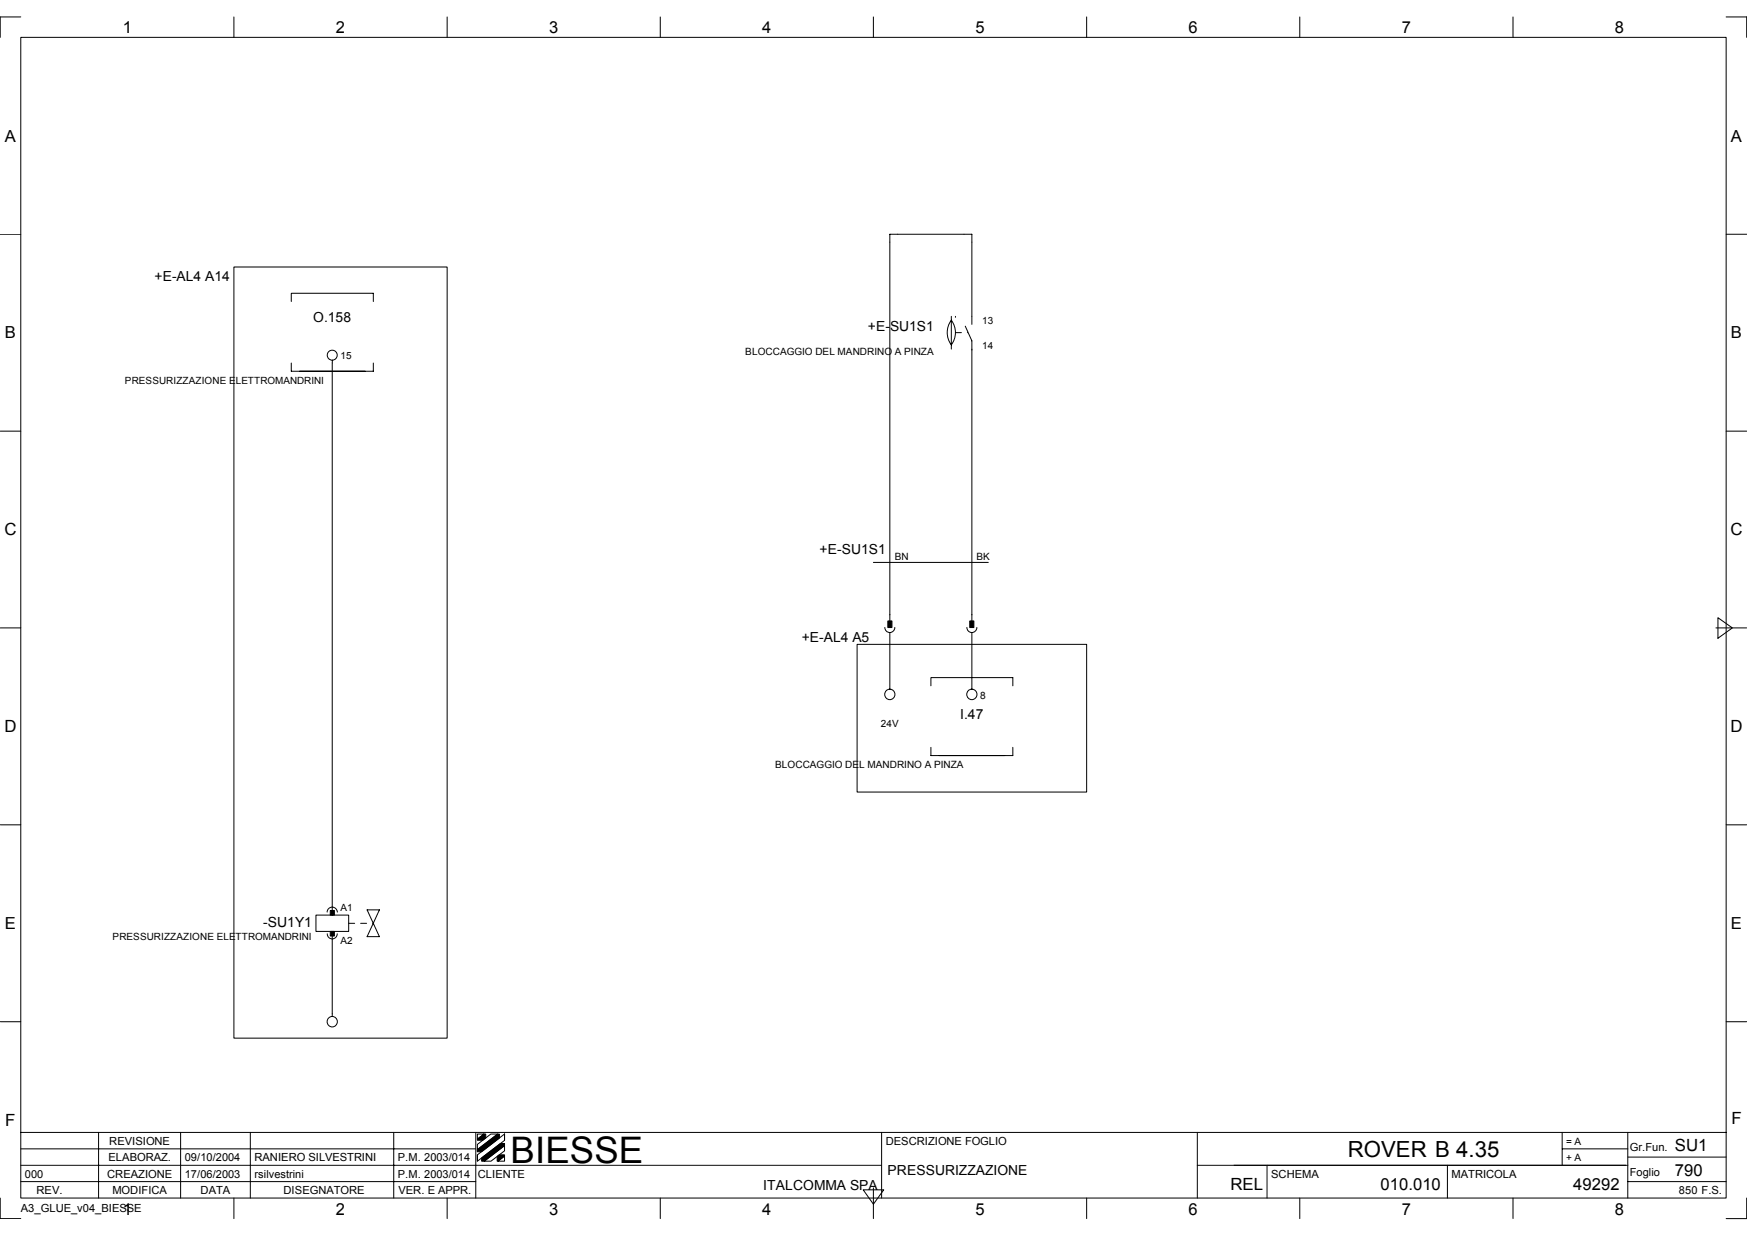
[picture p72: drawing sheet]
<svg xmlns="http://www.w3.org/2000/svg" width="297mm" height="210mm" viewBox="0 0 297 210" stroke-linecap="round" stroke-linejoin="round" font-family="sans-serif">
<defs><g id="words">
<text font-size="6.2" x="86.8" y="197.7">BIESSE</text>
<text font-size="3.8" x="229.2" y="196.7">ROVER B 4.35</text>
<g font-size="2.9">
<text x=".8" y="91">C</text>
<text x="294.2" y="91">C</text>
<text x=".8" y="124.4">D</text>
<text x="294.2" y="124.4">D</text>
<text x=".9" y="191.3">F</text>
<text x="294.4" y="191">F</text>
<text x="284.8" y="195.6">SU1</text>
<text x="209.2" y="202.2">REL</text>
</g>
<g font-size="2.8">
<text x="20.9" y="5.7">1</text>
<text x="57.1" y="5.7">2</text>
<text x="93.4" y="5.7">3</text>
<text x="129.6" y="5.7">4</text>
<text x="165.8" y="5.7">5</text>
<text x="202.1" y="5.7">6</text>
<text x="238.3" y="5.7">7</text>
<text x="274.6" y="5.7">8</text>
<text x=".8" y="24.1">A</text>
<text x="294.3" y="24.1">A</text>
<text x=".8" y="57.5">B</text>
<text x="294.3" y="57.5">B</text>
<text x=".8" y="157.9">E</text>
<text x="294.3" y="157.9">E</text>
<text x="234.7" y="202.2">010.010</text>
<text x="267.5" y="202.2">49292</text>
<text x="284.8" y="199.8">790</text>
<text x="20.9" y="206.5">1</text>
<text x="57.1" y="206.5">2</text>
<text x="93.4" y="206.5">3</text>
<text x="129.6" y="206.5">4</text>
<text x="165.8" y="206.5">5</text>
<text x="202.1" y="206.5">6</text>
<text x="238.3" y="206.5">7</text>
<text x="274.6" y="206.5">8</text>
</g>
<g font-size="2.4">
<text x="26.3" y="47.8">+E-AL4 A14</text>
<text x="53.3" y="54.8">O.158</text>
<text x="147.5" y="56.3">+E-SU1S1</text>
<text x="139.4" y="94.2">+E-SU1S1</text>
<text x="136.3" y="109.2">+E-AL4 A5</text>
<text x="163.3" y="122.2">I.47</text>
<text x="44.7" y="157.6">-SU1Y1</text>
<text x="129.8" y="202.2">ITALCOMMA SPA</text>
<text x="150.9" y="199.7">PRESSURIZZAZIONE</text>
</g>
<g font-size="1.9">
<text x="18.4" y="197.4">ELABORAZ.</text>
<text x="18.6" y="194.6">REVISIONE</text>
<text x="31.4" y="197.4">09/10/2004</text>
<text x="43.3" y="197.4">RANIERO SILVESTRINI</text>
<text x="67.6" y="197.4">P.M. 2003/014</text>
<text x="150.6" y="194.6">DESCRIZIONE FOGLIO</text>
<text x="277.1" y="195.6">Gr.Fun.</text>
<text x="4.2" y="200.1">000</text>
<text x="6.2" y="202.9">REV.</text>
<text x="18.2" y="200.1">CREAZIONE</text>
<text x="19.1" y="202.9">MODIFICA</text>
<text x="31.4" y="200.1">17/06/2003</text>
<text x="34.1" y="202.9">DATA</text>
<text x="43.3" y="200.1">rsilvestrini</text>
<text x="48.2" y="202.9">DISEGNATORE</text>
<text x="67.6" y="200.1">P.M. 2003/014</text>
<text x="67.7" y="202.9">VER. E APPR.</text>
<text x="81.3" y="200.1">CLIENTE</text>
<text x="216.1" y="200.1">SCHEMA</text>
<text x="246.8" y="200.1">MATRICOLA</text>
<text x="277.1" y="199.8">Foglio</text>
<text x="285.5" y="202.9">850 F.S.</text>
<text x="3.5" y="206.1">A3_GLUE_v04_BIESSE</text>
</g>
<g font-size="1.7">
<text x="167" y="55.1">13</text>
<text x="167" y="59.3">14</text>
<text x="21.2" y="65.3">PRESSURIZZAZIONE ELETTROMANDRINI</text>
<text x="57.9" y="61.1">15</text>
<text x="126.7" y="60.4">BLOCCAGGIO DEL MANDRINO A PINZA</text>
<text x="152.1" y="95.2">BN</text>
<text x="166.1" y="95.2">BK</text>
<text x="166.6" y="118.7">8</text>
<text x="149.8" y="123.6">24V</text>
<text x="131.8" y="130.6">BLOCCAGGIO DEL MANDRINO A PINZA</text>
<text x="57.9" y="154.8">A1</text>
<text x="19.2" y="159.7">PRESSURIZZAZIONE ELETTROMANDRINI</text>
<text x="57.9" y="160.4">A2</text>
<text x="266.3" y="194.6">= A</text>
<text x="266.3" y="197.4">+ A</text>
</g>
</g></defs>
<g fill="none" stroke="#000" stroke-width=".17">
<path d="M3.5 6.3h290v197.3h-290zM3.5 2.9h-3.5v3.4M39.8 2.9v3.4M76 2.9v3.4M112.3 2.9v3.4M148.5 2.9v3.4M184.8 2.9v3.4M221 2.9v3.4M257.3 2.9v3.4M293.5 2.9h3.5v3.4M0 39.8h3.5M293.5 39.8h3.5"/>
<path d="M39.8 45.4h36.2v131h-36.2zM49.5 51.2v-1.4h14v1.4M161.8 54.4a3.5 3.5 0 0 0-.1 4.2M161.8 53.8v5.5M161.8 54.5a3.5 3.5 0 0 1 0 4.1M162.5 53.8h.1M164.1 55.4l1.1 2.5v47.6M165.2 55.1v-15.3h-13.9v65.7M0 73.3h3.5M49.5 61.7v1.4h14v-1.4M56.5 61.2v94.3M293.5 73.3h3.5"/>
<path d="M148.5 95.6h19.5M0 106.7h3.5M145.7 109.5h39.1v25.1h-39.1zM150.4 106.6a.85 .85 0 0 0 .9 .9 .85 .85 0 0 0 .8-.9M151.3 107.5v9.7M158.3 116.6v-1.4h13.9v1.4M164.4 106.6a.85 .85 0 0 0 .8 .9 .85 .85 0 0 0 .9-.9M165.2 107.5v9.7M291.8 106.7h5.2M292.1 105l2.5 1.7-2.5 1.8zM158.3 127v1.4h13.9v-1.4M0 140.2h3.5"/>
<path d="M53.7 155.5h5.6v2.8h-5.6zM55.6 155a.87 .87 0 0 1 .9-.8 .87 .87 0 0 1 .9 .8M55.6 158.7a.85 .85 0 0 0 .9 .9 .85 .85 0 0 0 .8-.9M56.5 158.3v14.5M62.4 154.6l2.1 4.6h-2.1l2.1-4.6zM293.5 140.2h3.5M0 173.7h3.5M293.5 173.7h3.5M3.5 192.5h290M3.5 198.1h146.4M3.5 195.3h77.4M16.8 192.5v11.1"/>
<path d="M30.7 192.5v11.1M42.6 192.5v11.1M66.9 192.5v11.1M80.9 192.5v11.1M81.2 196.3l4.6-3.6v1.1l-4.6 3.6zM81.2 194.5l2.3-1.8h1.1l-3.4 2.7zM81.2 192.7h1.1l-1.1 .9zM81.2 195.4v.3M81.2 196.3v1M82.3 197.4l3.5-2.7v.9l-2.3 1.8zM84.7 197.4l1.1-.9v.9zM85.8 192.7v1.1"/>
<path d="M149.9 192.5v11.1M203.6 198.1h73.2M203.6 192.5v11.1M215.4 198.1v5.5M246.1 198.1v5.5M265.6 195.3h11.2M265.6 192.5v5.6M276.8 192.5v11.1M276.8 196.7h16.7M0 203.6v3.5h3.5M3.5 200.8h77.4M39.8 203.6v3.5"/>
<path d="M76 203.6v3.5M112.3 203.6v3.5M146.8 202.2h3.5l-1.8 2.5zM148.5 201.9v5.2M184.8 203.6v3.5M221 203.6v3.5M257.3 203.6v3.5M276.8 200.8h16.7M297 203.6v3.5h-3.5"/>
<circle cx="56.5" cy="60.4" r=".85"/>
<circle cx="151.3" cy="118" r=".88"/>
<circle cx="165.2" cy="118" r=".88"/>
<circle cx="56.5" cy="173.6" r=".88"/>
</g>
<g fill="#000" stroke="#000" stroke-width=".17">
<path d="M151 105.5h.7v1.2h-.7z" fill-rule="evenodd"/>
<path d="M164.9 105.5h.7v1.2h-.7z" fill-rule="evenodd"/>
<path d="M56.2 154.7h.7v.8h-.7z" fill-rule="evenodd"/>
<path d="M56.2 158.3h.7v.8h-.7z" fill-rule="evenodd"/>
<path d="M81.2 193.6l1.1-.9h.3v.7l-.5 .4h-.9z" fill-rule="evenodd"/>
<path d="M81.9 196.8l3.2-2.4h.7v.3l-3.5 2.7h-.4z" fill-rule="evenodd"/>
<path d="M81.2 195.4l3.4-2.7h.3v.7l-3 2.3h-.7z" fill-rule="evenodd"/>
<path d="M84.5 196.6l.4-.3h.9v.2l-1.1 .9h-.2z" fill-rule="evenodd"/>
</g>
<path d="M162.5 56.5h2M59.3 156.9h4.2" fill="none" stroke="#000" stroke-width=".17" stroke-dasharray="1 1 1 1 1 1 1 1"/>
<use href="#words"/>
</svg>
